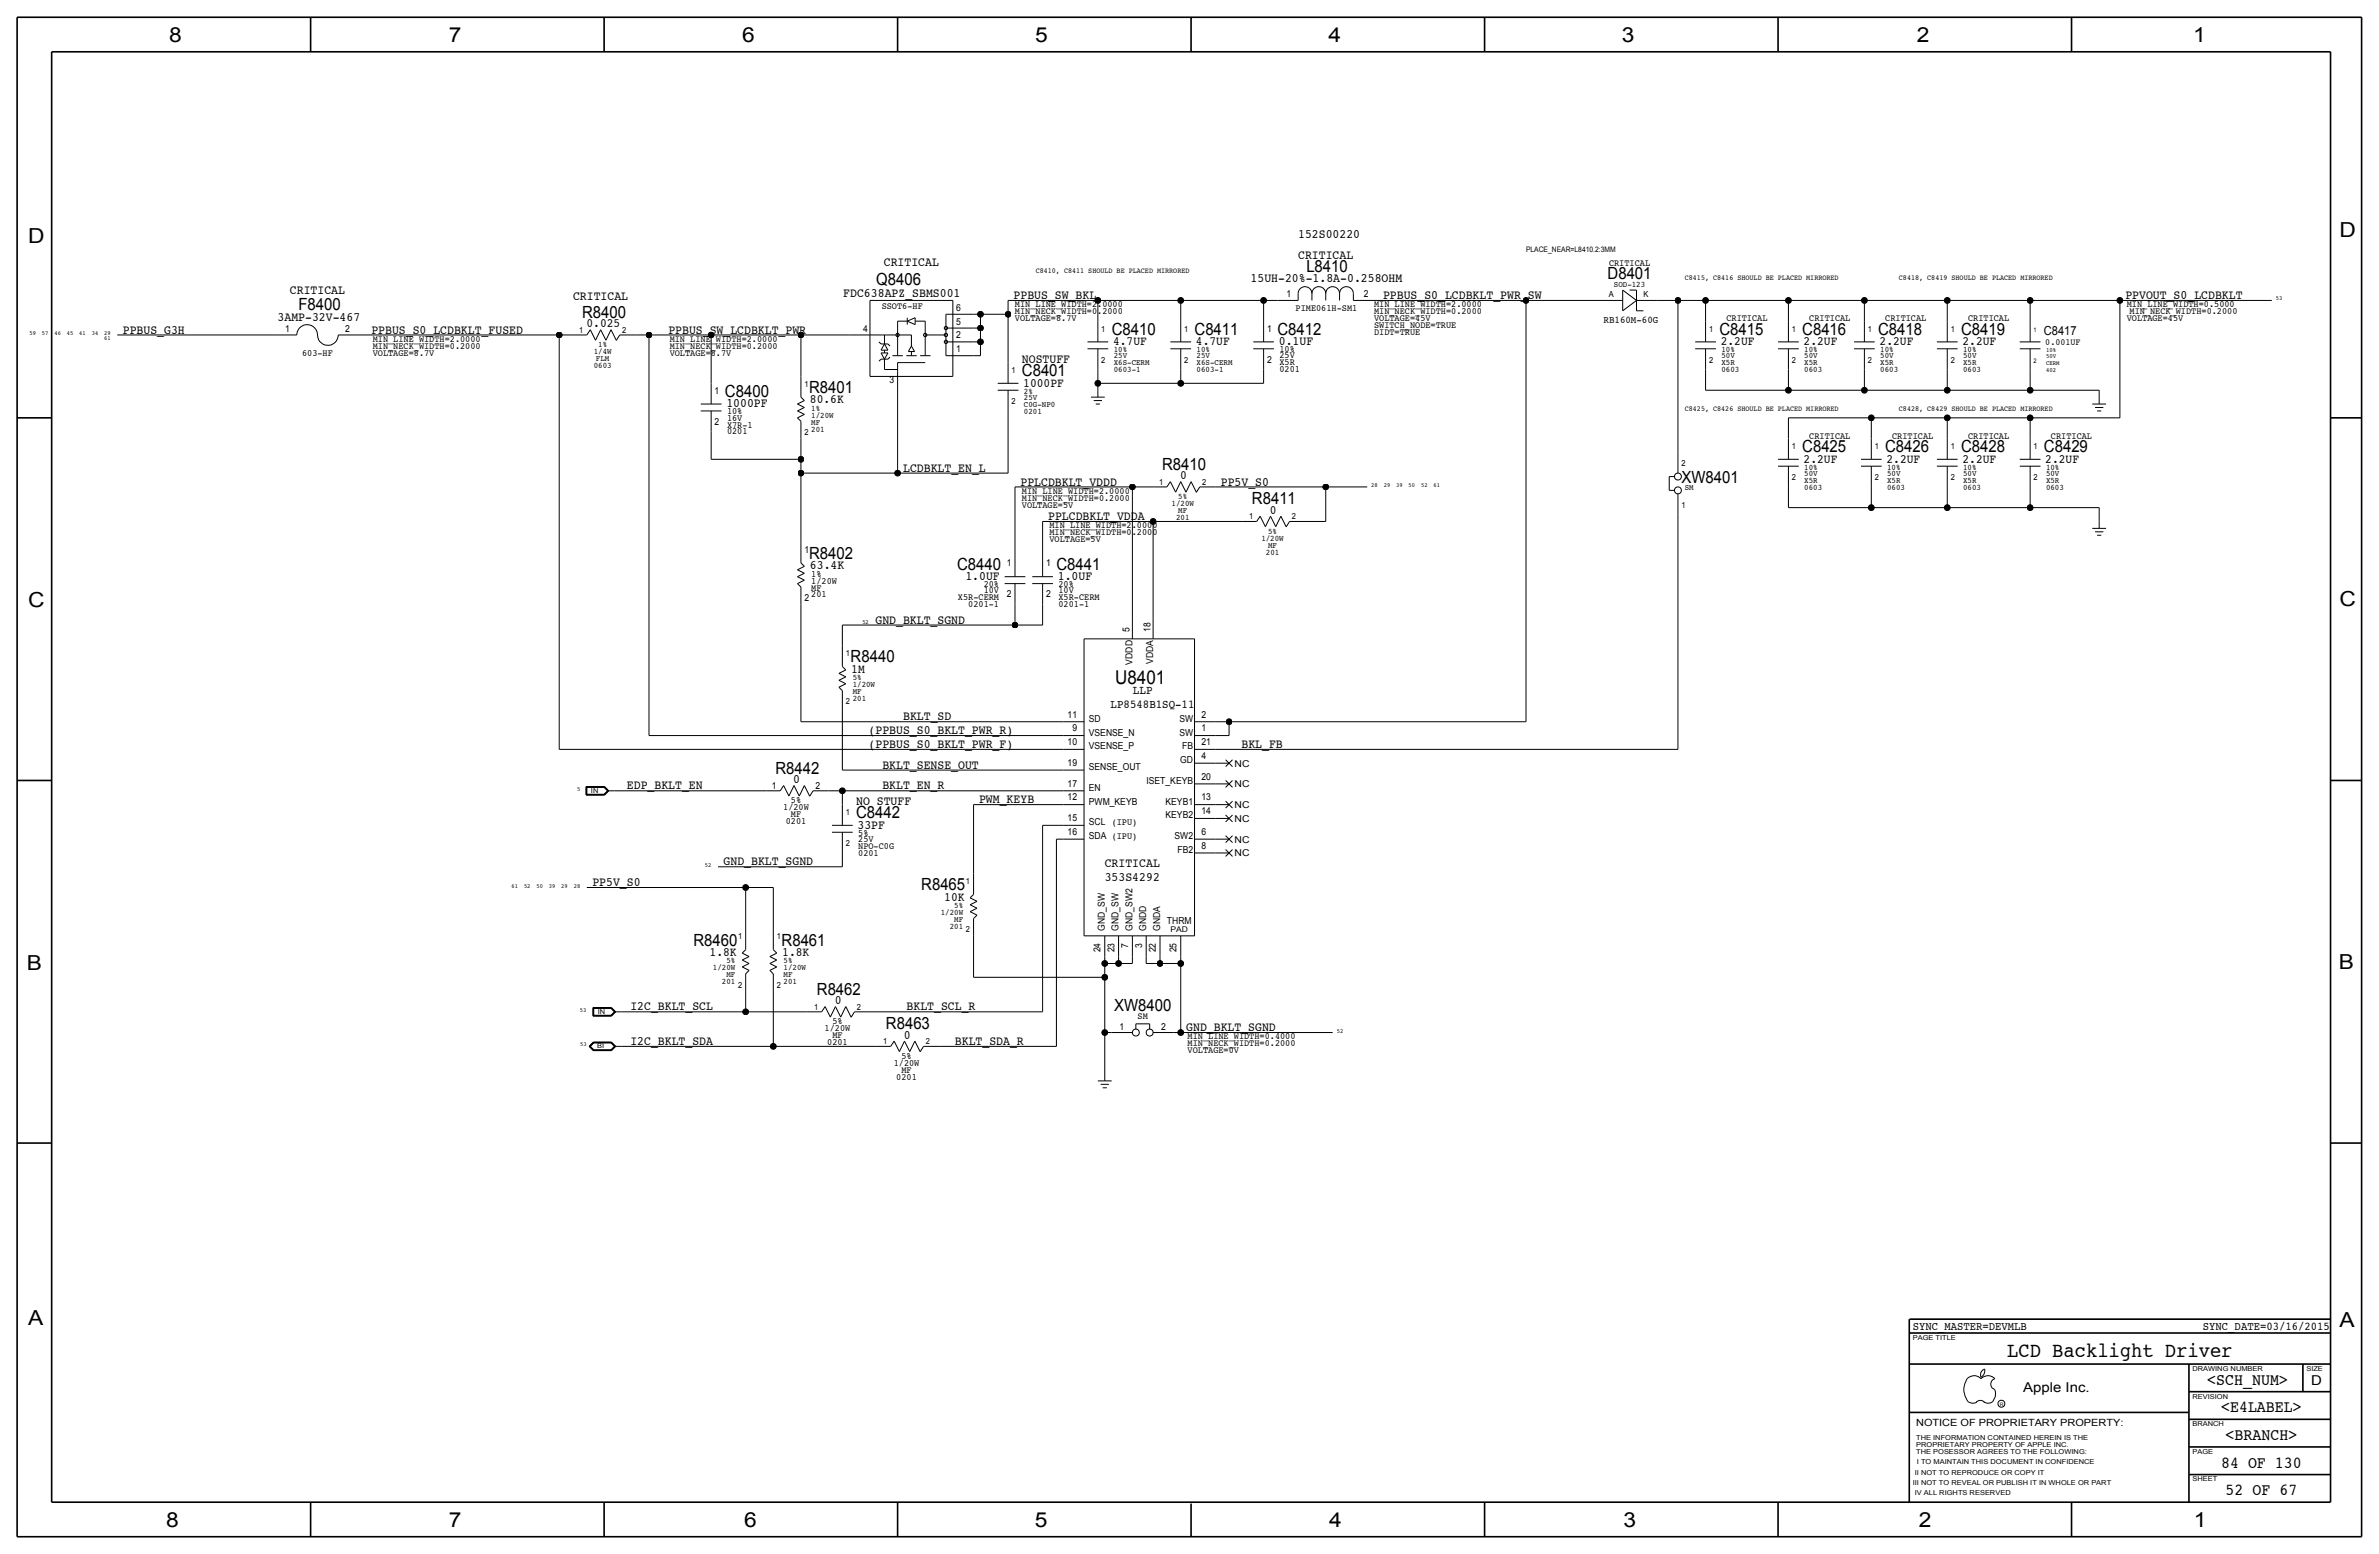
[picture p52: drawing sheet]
<svg xmlns="http://www.w3.org/2000/svg" width="875mm" height="572mm" viewBox="0 0 875 572" stroke-linecap="round" stroke-linejoin="round" font-family="sans-serif">
<defs><g id="words">
<text font-size="7.7" x="738.3" y="499.1">LCD Backlight Driver</text>
<g font-size="7.6">
<text x="62.2" y="15.5">8</text>
<text x="165" y="15.5">7</text>
<text x="273" y="15.5">6</text>
<text x="380.7" y="15.5">5</text>
<text x="488.6" y="15.5">4</text>
<text x="596.6" y="15.5">3</text>
<text x="705.1" y="15.5">2</text>
<text x="806.7" y="15.5">1</text>
<text x="10.4" y="89.4">D</text>
<text x="860.5" y="87.1">D</text>
<text x="10.4" y="223.3">C</text>
<text x="860.5" y="222.8">C</text>
<text x="9.8" y="356.6">B</text>
<text x="860.2" y="356.4">B</text>
<text x="10.4" y="487.4">A</text>
<text x="860.5" y="488.2">A</text>
<text x="61.2" y="561.6">8</text>
<text x="165" y="561.6">7</text>
<text x="273.8" y="561.6">6</text>
<text x="380.7" y="561.6">5</text>
<text x="488.9" y="561.6">4</text>
<text x="597.1" y="561.6">3</text>
<text x="705.8" y="561.6">2</text>
<text x="806.9" y="561.6">1</text>
</g>
<text font-size="7" x="410.2" y="251.5">U8401</text>
<g font-size="6.2">
<text x="480.5" y="100.1">L8410</text>
<text x="322.3" y="104.6">Q8406</text>
<text x="591.3" y="102.6">D8401</text>
<text x="109.8" y="114">F8400</text>
<text x="214.1" y="116.8">R8400</text>
<text x="408.9" y="123.2">C8410</text>
<text x="439.4" y="123.2">C8411</text>
<text x="469.8" y="123.2">C8412</text>
<text x="632.4" y="123.2">C8415</text>
<text x="662.9" y="123.2">C8416</text>
<text x="690.8" y="123.2">C8418</text>
<text x="721.3" y="123.2">C8419</text>
<text x="375.9" y="138.4">C8401</text>
<text x="266.6" y="146.1">C8400</text>
<text x="297.6" y="144.5">R8401</text>
<text x="662.9" y="166.4">C8425</text>
<text x="693.4" y="166.4">C8426</text>
<text x="721.3" y="166.4">C8428</text>
<text x="751.8" y="166.4">C8429</text>
<text x="427.5" y="172.7">R8410</text>
<text x="618.4" y="177.5">XW8401</text>
<text x="460.5" y="185.4">R8411</text>
<text x="297.6" y="205.5">R8402</text>
<text x="352.1" y="209.6">C8440</text>
<text x="388.6" y="209.6">C8441</text>
<text x="312.9" y="243.6">R8440</text>
<text x="285.2" y="284.5">R8442</text>
<text x="314.9" y="301">C8442</text>
<text x="338.8" y="327.4">R8465</text>
<text x="255" y="347.7">R8460</text>
<text x="287.5" y="347.7">R8461</text>
<text x="300.5" y="365.8">R8462</text>
<text x="409.8" y="371.9">XW8400</text>
<text x="325.9" y="378.5">R8463</text>
<text x="811.9" y="509.3">&lt;SCH_NUM&gt;</text>
<text x="817" y="519.4">&lt;E4LABEL&gt;</text>
<text x="818.6" y="529.6">&lt;BRANCH&gt;</text>
<text x="817" y="539.8">84 OF 130</text>
<text x="818.6" y="549.9">52 OF 67</text>
</g>
<g font-size="5">
<text x="850.1" y="509.3">D</text>
<text x="744.2" y="511.8">Apple Inc.</text>
</g>
<g font-size="4.7">
<text x="477.5" y="87.6">152S00220</text>
<text x="477.5" y="95.3">CRITICAL</text>
<text x="325.1" y="97.8">CRITICAL</text>
<text x="106.6" y="108">CRITICAL</text>
<text x="460" y="103.6">15UH-20%-1.8A-0.258OHM</text>
<text x="210.8" y="110.5">CRITICAL</text>
<text x="310.2" y="109.2">FDC638APZ_SBMS001</text>
<text x="372.8" y="110">PPBUS_SW_BKL</text>
<text x="508.7" y="110">PPBUS_S0_LCDBKLT_PWR_SW</text>
<text x="781.8" y="110">PPVOUT_S0_LCDBKLT</text>
<text x="102.1" y="118.2">3AMP-32V-467</text>
<text x="45.2" y="122.7">PPBUS_G3H</text>
<text x="136.6" y="122.7">PPBUS_S0_LCDBKLT_FUSED</text>
<text x="215.7" y="120.4">0.025</text>
<text x="245.8" y="122.7">PPBUS_SW_LCDBKLT_PWR</text>
<text x="409.4" y="127">4.7UF</text>
<text x="439.9" y="127">4.7UF</text>
<text x="470.4" y="127">0.1UF</text>
<text x="632.9" y="127">2.2UF</text>
<text x="663.4" y="127">2.2UF</text>
<text x="691.3" y="127">2.2UF</text>
<text x="721.8" y="127">2.2UF</text>
<text x="375.9" y="133.4">NOSTUFF</text>
<text x="376.4" y="142.2">1000PF</text>
<text x="267.2" y="149.9">1000PF</text>
<text x="297.9" y="148.3">80.6K</text>
<text x="332.2" y="173.5">LCDBKLT_EN_L</text>
<text x="663.4" y="170.2">2.2UF</text>
<text x="693.9" y="170.2">2.2UF</text>
<text x="721.8" y="170.2">2.2UF</text>
<text x="752.3" y="170.2">2.2UF</text>
<text x="375.4" y="178.6">PPLCDBKLT_VDDD</text>
<text x="434.1" y="176.3">0</text>
<text x="449" y="178.6">PP5V_S0</text>
<text x="385.5" y="191.3">PPLCDBKLT_VDDA</text>
<text x="467.1" y="189">0</text>
<text x="297.9" y="209.3">63.4K</text>
<text x="355.1" y="213.4">1.0UF</text>
<text x="389.1" y="213.4">1.0UF</text>
<text x="322" y="229.4">GND_BKLT_SGND</text>
<text x="313.1" y="247.4">1M</text>
<text x="332.2" y="264.9">BKLT_SD</text>
<text x="319.5" y="275.1">(PPBUS_S0_BKLT_PWR_F)</text>
<text x="319.5" y="270">(PPBUS_S0_BKLT_PWR_R)</text>
<text x="456.6" y="275.1">BKL_FB</text>
<text x="324.6" y="282.7">BKLT_SENSE_OUT</text>
<text x="230.6" y="290.3">EDP_BKLT_EN</text>
<text x="291.8" y="288">0</text>
<text x="324.6" y="290.3">BKLT_EN_R</text>
<text x="314.9" y="295.9">NO STUFF</text>
<text x="360.1" y="295.4">PWM_KEYB</text>
<text x="315.4" y="304.8">33PF</text>
<text x="266.1" y="318.3">GND_BKLT_SGND</text>
<text x="406.3" y="323.9">353S4292</text>
<text x="406.3" y="318.8">CRITICAL</text>
<text x="217.9" y="325.9">PP5V_S0</text>
<text x="347.3" y="331.2">10K</text>
<text x="261" y="351.5">1.8K</text>
<text x="287.7" y="351.5">1.8K</text>
<text x="231.9" y="371.6">I2C_BKLT_SCL</text>
<text x="307" y="369.3">0</text>
<text x="333.5" y="371.6">BKLT_SCL_R</text>
<text x="332.4" y="382">0</text>
<text x="436.3" y="379.2">GND_BKLT_SGND</text>
<text x="231.9" y="384.3">I2C_BKLT_SDA</text>
<text x="351.2" y="384.3">BKLT_SDA_R</text>
</g>
<text font-size="4.6" x="751.8" y="123.2">C8417</text>
<text font-size="4.5" x="416.7" y="255.3">LLP</text>
<g font-size="4.4">
<text x="408.5" y="260.4">LP8548B1SQ-11</text>
<text x="703.5" y="488.9">SYNC_MASTER=DEVMLB</text>
<text x="810.3" y="488.9">SYNC_DATE=03/16/2015</text>
</g>
<text font-size="3.8" x="589.8" y="118.8">RB160M-60G</text>
<text font-size="3.7" x="704.8" y="524.5">NOTICE OF PROPRIETARY PROPERTY:</text>
<g font-size="3.5">
<text x="591.8" y="97.8">CRITICAL</text>
<text x="324.3" y="113.8">SSOT6-HF</text>
<text x="373.3" y="113">MIN_LINE_WIDTH=2.0000</text>
<text x="473.2" y="109.2">1</text>
<text x="501.6" y="109.2">2</text>
<text x="505.4" y="113">MIN_LINE_WIDTH=2.0000</text>
<text x="782.3" y="113">MIN_LINE_WIDTH=0.5000</text>
<text x="351.7" y="119.4">5</text>
<text x="351.7" y="114.3">6</text>
<text x="373.3" y="115.6">MIN_NECK_WIDTH=0.2000</text>
<text x="373.3" y="118.1">VOLTAGE=8.7V</text>
<text x="476.5" y="114.6">PIME061H-SM1</text>
<text x="505.4" y="118.1">VOLTAGE=45V</text>
<text x="505.4" y="115.6">MIN_NECK_WIDTH=0.2000</text>
<text x="635" y="118.1">CRITICAL</text>
<text x="665.5" y="118.1">CRITICAL</text>
<text x="693.4" y="118.1">CRITICAL</text>
<text x="723.9" y="118.1">CRITICAL</text>
<text x="782.3" y="118.1">VOLTAGE=45V</text>
<text x="783.3" y="115.6">MIN_NECK_WIDTH=0.2000</text>
<text x="104.9" y="121.9">1</text>
<text x="126.9" y="121.9">2</text>
<text x="137.1" y="125.7">MIN_LINE_WIDTH=2.0000</text>
<text x="246.3" y="125.7">MIN_LINE_WIDTH=2.0000</text>
<text x="317.4" y="121.9">4</text>
<text x="351.7" y="124.5">2</text>
<text x="466" y="121.9">1</text>
<text x="505.4" y="120.7">SWITCH_NODE=TRUE</text>
<text x="505.4" y="123.2">DIDT=TRUE</text>
<text x="111.1" y="130.8">603-HF</text>
<text x="137.1" y="128.3">MIN_NECK_WIDTH=0.2000</text>
<text x="137.1" y="130.8">VOLTAGE=8.7V</text>
<text x="246.3" y="128.3">MIN_NECK_WIDTH=0.2000</text>
<text x="246.3" y="130.8">VOLTAGE=8.7V</text>
<text x="351.7" y="129.5">1</text>
<text x="470.6" y="131.8">25V</text>
<text x="470.6" y="129.5">10%</text>
<text x="752.3" y="127">0.001UF</text>
<text x="466" y="133.4">2</text>
<text x="470.6" y="134.4">X5R</text>
<text x="470.6" y="136.9">0201</text>
<text x="327.1" y="141">3</text>
<text x="262.8" y="144.8">1</text>
<text x="267.4" y="154.7">16V</text>
<text x="267.4" y="152.4">10%</text>
<text x="262.8" y="156.2">2</text>
<text x="267.4" y="157.2">X7R-1</text>
<text x="267.4" y="159.8">0201</text>
<text x="665.5" y="161.3">CRITICAL</text>
<text x="696" y="161.3">CRITICAL</text>
<text x="723.9" y="161.3">CRITICAL</text>
<text x="754.4" y="161.3">CRITICAL</text>
<text x="375.9" y="184.2">MIN_NECK_WIDTH=0.2000</text>
<text x="375.9" y="181.6">MIN_LINE_WIDTH=2.0000</text>
<text x="375.9" y="186.7">VOLTAGE=5V</text>
<text x="386" y="196.9">MIN_NECK_WIDTH=0.2000</text>
<text x="386" y="194.3">MIN_LINE_WIDTH=2.0000</text>
<text x="295.9" y="203.2">1</text>
<text x="386" y="199.4">VOLTAGE=5V</text>
<text x="370.3" y="208.3">1</text>
<text x="384.8" y="208.3">1</text>
<text x="298.4" y="212.1">1%</text>
<text x="298.4" y="214.6">1/20W</text>
<text x="361.8" y="215.9">20%</text>
<text x="389.3" y="215.9">20%</text>
<text x="295.9" y="221">2</text>
<text x="298.4" y="217.2">MF</text>
<text x="298.4" y="219.7">201</text>
<text x="352.4" y="220.7">X5R-CERM</text>
<text x="361.8" y="218.2">10V</text>
<text x="370.3" y="219.7">2</text>
<text x="384.8" y="219.7">2</text>
<text x="389.3" y="218.2">10V</text>
<text x="389.3" y="220.7">X5R-CERM</text>
<text x="356.1" y="223.3">0201-1</text>
<text x="389.3" y="223.3">0201-1</text>
<text x="415.5" y="232.4" transform="rotate(-90 415.5 232.4)">5</text>
<text x="423.1" y="232.4" transform="rotate(-90 423.1 232.4)">18</text>
<text x="416.5" y="244.4" transform="rotate(-90 416.5 244.4)">VDDD</text>
<text x="424.1" y="244.2" transform="rotate(-90 424.1 244.2)">VDDA</text>
<text x="392.7" y="263.9">11</text>
<text x="441.9" y="263.9">2</text>
<text x="394.4" y="269">9</text>
<text x="400.5" y="265.4">SD</text>
<text x="433.8" y="265.4">SW</text>
<text x="441.9" y="269">1</text>
<text x="392.7" y="274.1">10</text>
<text x="400.5" y="275.6">VSENSE_P</text>
<text x="400.5" y="270.5">VSENSE_N</text>
<text x="433.8" y="270.5">SW</text>
<text x="434.8" y="275.6">FB</text>
<text x="441.9" y="274.1">21</text>
<text x="392.7" y="281.7">19</text>
<text x="434.1" y="280.7">GD</text>
<text x="441.9" y="279.1">4</text>
<text x="454.1" y="281.9">NC</text>
<text x="400.5" y="283.2">SENSE_OUT</text>
<text x="441.9" y="286.8">20</text>
<text x="283.9" y="290.1">1</text>
<text x="299.9" y="290.1">2</text>
<text x="392.7" y="289.3">17</text>
<text x="400.5" y="290.8">EN</text>
<text x="421.7" y="288.3">ISET_KEYB</text>
<text x="454.1" y="289.6">NC</text>
<text x="288.1" y="297.9">1/20W</text>
<text x="290.9" y="295.4">5%</text>
<text x="392.7" y="294.4">12</text>
<text x="400.5" y="295.9">PWM_KEYB</text>
<text x="428.7" y="295.9">KEYB1</text>
<text x="441.9" y="294.4">13</text>
<text x="441.9" y="299.5">14</text>
<text x="454.1" y="297.2">NC</text>
<text x="289" y="303">0201</text>
<text x="290.9" y="300.5">MF</text>
<text x="392.7" y="302">15</text>
<text x="400.5" y="303.5">SCL (IPU)</text>
<text x="428.7" y="301">KEYB2</text>
<text x="454.1" y="302.3">NC</text>
<text x="315.7" y="307.3">5%</text>
<text x="315.7" y="309.6">25V</text>
<text x="392.7" y="307.1">16</text>
<text x="400.5" y="308.6">SDA (IPU)</text>
<text x="432" y="308.6">SW2</text>
<text x="441.9" y="307.1">6</text>
<text x="454.1" y="309.9">NC</text>
<text x="315.7" y="314.7">0201</text>
<text x="315.7" y="312.2">NPO-C0G</text>
<text x="433.1" y="313.7">FB2</text>
<text x="441.9" y="312.2">8</text>
<text x="454.1" y="315">NC</text>
<text x="429.2" y="339.9">THRM</text>
<text x="406.3" y="342.4" transform="rotate(-90 406.3 342.4)">GND_SW</text>
<text x="411.4" y="342.4" transform="rotate(-90 411.4 342.4)">GND_SW</text>
<text x="416.5" y="342.4" transform="rotate(-90 416.5 342.4)">GND_SW2</text>
<text x="421.6" y="342.4" transform="rotate(-90 421.6 342.4)">GNDD</text>
<text x="426.7" y="342.4" transform="rotate(-90 426.7 342.4)">GNDA</text>
<text x="404.8" y="350.2" transform="rotate(-90 404.8 350.2)">24</text>
<text x="409.9" y="350.2" transform="rotate(-90 409.9 350.2)">23</text>
<text x="415" y="348.5" transform="rotate(-90 415 348.5)">7</text>
<text x="420.1" y="348.5" transform="rotate(-90 420.1 348.5)">3</text>
<text x="425.1" y="350.2" transform="rotate(-90 425.1 350.2)">22</text>
<text x="432.8" y="350.2" transform="rotate(-90 432.8 350.2)">25</text>
<text x="306.2" y="376.7">5%</text>
<text x="418.4" y="374.6">SM</text>
<text x="303.3" y="379.2">1/20W</text>
<text x="306.2" y="381.8">MF</text>
<text x="411.8" y="379">1</text>
<text x="427.1" y="379">2</text>
<text x="436.8" y="382.3">MIN_LINE_WIDTH=0.4000</text>
<text x="304.3" y="384.3">0201</text>
<text x="331.6" y="389.4">5%</text>
<text x="436.8" y="387.4">VOLTAGE=0V</text>
<text x="436.8" y="384.8">MIN_NECK_WIDTH=0.2000</text>
<text x="328.7" y="391.9">1/20W</text>
<text x="331.6" y="394.5">MF</text>
<text x="329.7" y="397">0201</text>
</g>
<g font-size="3.1">
<text x="593.6" y="105.4">SOD-123</text>
<text x="591.8" y="109.2">A</text>
<text x="604.5" y="109.2">K</text>
<text x="213.1" y="122.4">1</text>
<text x="228.8" y="122.4">2</text>
<text x="405.1" y="121.9">1</text>
<text x="435.6" y="121.9">1</text>
<text x="628.6" y="121.9">1</text>
<text x="659.1" y="121.9">1</text>
<text x="687" y="121.9">1</text>
<text x="717.5" y="121.9">1</text>
<text x="218.4" y="130.3">1/4W</text>
<text x="220" y="127.8">1%</text>
<text x="409.6" y="129.5">10%</text>
<text x="409.7" y="131.8">25V</text>
<text x="440.1" y="131.8">25V</text>
<text x="440.1" y="129.5">10%</text>
<text x="633.2" y="129.5">10%</text>
<text x="633.2" y="131.8">50V</text>
<text x="663.7" y="129.5">10%</text>
<text x="663.7" y="131.8">50V</text>
<text x="691.6" y="129.5">10%</text>
<text x="691.6" y="131.8">50V</text>
<text x="722.1" y="131.8">50V</text>
<text x="722.1" y="129.5">10%</text>
<text x="218.4" y="135.4">0603</text>
<text x="219.2" y="132.8">FLM</text>
<text x="372.1" y="137.2">1</text>
<text x="405.1" y="133.4">2</text>
<text x="409.6" y="136.9">0603-1</text>
<text x="409.6" y="134.4">X6S-CERM</text>
<text x="435.6" y="133.4">2</text>
<text x="440.1" y="136.9">0603-1</text>
<text x="440.1" y="134.4">X6S-CERM</text>
<text x="628.6" y="133.4">2</text>
<text x="633.2" y="136.9">0603</text>
<text x="633.2" y="134.4">X5R</text>
<text x="659.1" y="133.4">2</text>
<text x="663.7" y="136.9">0603</text>
<text x="663.7" y="134.4">X5R</text>
<text x="687" y="133.4">2</text>
<text x="691.6" y="136.9">0603</text>
<text x="691.6" y="134.4">X5R</text>
<text x="717.5" y="133.4">2</text>
<text x="722.1" y="136.9">0603</text>
<text x="722.1" y="134.4">X5R</text>
<text x="295.9" y="142.2">1</text>
<text x="372.1" y="148.6">2</text>
<text x="376.6" y="147.1">25V</text>
<text x="376.6" y="149.6">C0G-NP0</text>
<text x="376.6" y="144.8">2%</text>
<text x="298.4" y="153.7">1/20W</text>
<text x="298.4" y="151.1">1%</text>
<text x="376.6" y="152.1">0201</text>
<text x="295.9" y="160">2</text>
<text x="298.4" y="158.8">201</text>
<text x="298.4" y="156.2">MF</text>
<text x="659.1" y="165.1">1</text>
<text x="689.6" y="165.1">1</text>
<text x="717.5" y="165.1">1</text>
<text x="748" y="165.1">1</text>
<text x="618.4" y="171.5">2</text>
<text x="663.7" y="172.7">10%</text>
<text x="694.1" y="172.7">10%</text>
<text x="722.1" y="172.7">10%</text>
<text x="752.6" y="172.7">10%</text>
<text x="426.4" y="178.3">1</text>
<text x="442.2" y="178.3">2</text>
<text x="659.1" y="176.5">2</text>
<text x="663.7" y="177.5">X5R</text>
<text x="663.7" y="175">50V</text>
<text x="689.6" y="176.5">2</text>
<text x="694.1" y="175">50V</text>
<text x="694.1" y="177.5">X5R</text>
<text x="717.5" y="176.5">2</text>
<text x="722.1" y="177.5">X5R</text>
<text x="722.1" y="175">50V</text>
<text x="748" y="176.5">2</text>
<text x="752.6" y="175">50V</text>
<text x="752.6" y="177.5">X5R</text>
<text x="433.4" y="183.6">5%</text>
<text x="619.7" y="180.3">SM</text>
<text x="663.7" y="180.1">0603</text>
<text x="694.1" y="180.1">0603</text>
<text x="722.1" y="180.1">0603</text>
<text x="752.6" y="180.1">0603</text>
<text x="430.9" y="186.2">1/20W</text>
<text x="432.6" y="191.3">201</text>
<text x="433.4" y="188.7">MF</text>
<text x="459.4" y="191">1</text>
<text x="475.2" y="191">2</text>
<text x="618.4" y="186.7">1</text>
<text x="466.4" y="196.3">5%</text>
<text x="463.9" y="198.9">1/20W</text>
<text x="465.6" y="204">201</text>
<text x="466.4" y="201.4">MF</text>
<text x="311.1" y="241.3">1</text>
<text x="313.6" y="250.2">5%</text>
<text x="313.6" y="252.7">1/20W</text>
<text x="313.6" y="255.3">MF</text>
<text x="313.6" y="257.8">201</text>
<text x="311.1" y="259.1">2</text>
<text x="311.1" y="299.7">1</text>
<text x="311.1" y="311.2">2</text>
<text x="355.3" y="325.1">1</text>
<text x="351" y="334">5%</text>
<text x="346" y="336.6">1/20W</text>
<text x="349.3" y="341.6">201</text>
<text x="351" y="339.1">MF</text>
<text x="271.5" y="345.4">1</text>
<text x="285.7" y="345.4">1</text>
<text x="355.3" y="342.9">2</text>
<text x="262.2" y="356.9">1/20W</text>
<text x="267.2" y="354.3">5%</text>
<text x="267.2" y="359.4">MF</text>
<text x="288.2" y="354.3">5%</text>
<text x="288.2" y="356.9">1/20W</text>
<text x="288.2" y="359.4">MF</text>
<text x="265.5" y="361.9">201</text>
<text x="271.5" y="363.2">2</text>
<text x="285.7" y="363.2">2</text>
<text x="288.2" y="362">201</text>
<text x="299.4" y="371.3">1</text>
<text x="315.2" y="371.3">2</text>
<text x="324.8" y="384">1</text>
<text x="340.6" y="384">2</text>
</g>
<text font-size="2.9" x="430.5" y="342.9">PAD</text>
<g font-size="2.8">
<text x="561.3" y="92.7">PLACE_NEAR=L8410.2:3MM</text>
<text x="380.9" y="100.3">C8410, C8411 SHOULD BE PLACED MIRRORED</text>
<text x="619.7" y="102.9">C8415, C8416 SHOULD BE PLACED MIRRORED</text>
<text x="698.5" y="102.9">C8418, C8419 SHOULD BE PLACED MIRRORED</text>
<text x="619.7" y="151.1">C8425, C8426 SHOULD BE PLACED MIRRORED</text>
<text x="698.5" y="151.1">C8428, C8429 SHOULD BE PLACED MIRRORED</text>
</g>
<g font-size="2.5">
<text x="217.4" y="291.6">IN</text>
<text x="219.9" y="372.9">IN</text>
<text x="219.7" y="385.6">BI</text>
<text x="703.5" y="492.8">PAGE TITLE</text>
<text x="806.4" y="504.2">DRAWING NUMBER</text>
<text x="848.3" y="504.2">SIZE</text>
<text x="806.4" y="514.4">REVISION</text>
<text x="806.4" y="524.5">BRANCH</text>
<text x="704.8" y="532.1">PROPRIETARY PROPERTY OF APPLE INC.</text>
<text x="704.8" y="529.6">THE INFORMATION CONTAINED HEREIN IS THE</text>
<text x="704.8" y="534.7">THE POSESSOR AGREES TO THE FOLLOWING:</text>
<text x="705.1" y="538.5">I TO MAINTAIN THIS DOCUMENT IN CONFIDENCE</text>
<text x="806.4" y="534.7">PAGE</text>
<text x="704.3" y="542.3">II NOT TO REPRODUCE OR COPY IT</text>
<text x="806.4" y="544.8">SHEET</text>
<text x="703.5" y="546.1">III NOT TO REVEAL OR PUBLISH IT IN WHOLE OR PART</text>
<text x="704.3" y="549.9">IV ALL RIGHTS RESERVED</text>
</g>
<g font-size="2.3">
<text x="837.1" y="110.5">53</text>
<text x="10.9" y="123.2">59</text>
<text x="15.4" y="123.2">57</text>
<text x="20" y="123.2">46</text>
<text x="24.6" y="123.2">45</text>
<text x="29.2" y="123.2">41</text>
<text x="33.7" y="123.2">34</text>
<text x="38.3" y="125">61</text>
<text x="38.3" y="123.2">29</text>
<text x="748" y="121.9">1</text>
<text x="752.6" y="131.8">50V</text>
<text x="752.6" y="129.5">10%</text>
<text x="748" y="133.3">2</text>
<text x="752.6" y="136.9">402</text>
<text x="752.6" y="134.4">CERM</text>
<text x="504.4" y="179.1">28</text>
<text x="509" y="179.1">29</text>
<text x="513.5" y="179.1">39</text>
<text x="518.1" y="179.1">50</text>
<text x="522.7" y="179.1">52</text>
<text x="527.3" y="179.1">61</text>
<text x="317.2" y="229.4">52</text>
<text x="212.3" y="290.8">5</text>
<text x="259.3" y="318.8">52</text>
<text x="188.2" y="326.4">61</text>
<text x="192.7" y="326.4">52</text>
<text x="197.3" y="326.4">50</text>
<text x="201.9" y="326.4">39</text>
<text x="206.5" y="326.4">29</text>
<text x="211" y="326.4">28</text>
<text x="213.3" y="372.1">53</text>
<text x="491.7" y="379.7">52</text>
<text x="213.4" y="384.8">53</text>
</g>
<text font-size="1.8" x="735.5" y="516.9">R</text>
</g></defs>
<g fill="none" stroke="#000" stroke-width=".37">
<path d="M320 110.5v27.9zM320 110.5h30.5zM330.1 118.1h3.6zM330.1 118.1v12.7zM333.7 118.1l2.9 1.3zM333.7 118.1l2.9-1.3zM333.7 116.8v2.6zM336.6 116.8v2.6zM336.6 118.1h3.7zM340.3 118.1v12.7zM347.9 115.6h10.2zM347.9 115.6v15.2z"/>
<path d="M350.5 110.5v27.9zM358.1 115.6h2.5zM360.6 115.6v5zM360.6 115.6h10.2zM370.8 110.5v5.1zM370.8 115.6v17.8zM370.8 110.5h33zM403.8 110.5h30.5zM403.8 110.5v7.6zM403.8 118.1v7.6zM434.3 110.5h30.5zM434.3 110.5v7.6z"/>
<path d="M434.3 118.1v7.6zM464.8 110.5h5zM464.8 110.5v7.6zM464.8 118.1v7.6zM469.8 110.5h7.7zM477.5 108a2.54 2.54 0 0 1 2.5-2.6 2.54 2.54 0 0 1 2.5 2.6 2.54 2.54 0 0 1 2.6-2.6 2.54 2.54 0 0 1 2.5 2.6 2.54 2.54 0 0 1 2.6-2.6 2.54 2.54 0 0 1 2.5 2.6 2.54 2.54 0 0 1 2.5-2.6 2.54 2.54 0 0 1 2.6 2.6M477.5 108v2.5zM482.5 108v2.5zM487.6 108v2.5zM492.7 108v2.5zM497.8 110.5h7.6zM497.8 108v2.5z"/>
<path d="M505.4 110.5h55.9zM561.3 110.5h27.9zM561.3 110.5v154.9zM589.2 110.5h7.6zM596.8 106.7v7.6zM596.8 106.7l5.1 3.8zM596.8 114.3l5.1-3.8zM599.4 106.7h2.5zM601.9 110.5h7.6zM601.9 114.3h2.6zM601.9 106.7v7.6zM609.5 110.5h7.7z"/>
<path d="M617.2 110.5h10.1zM617.2 110.5v55.9zM627.3 110.5h30.5zM627.3 110.5v7.6zM627.3 118.1v7.6zM657.8 110.5h27.9zM657.8 110.5v7.6zM657.8 118.1v7.6zM685.7 110.5h30.5zM685.7 110.5v7.6zM685.7 118.1v7.6zM716.2 110.5h30.5z"/>
<path d="M716.2 110.5v7.6zM716.2 118.1v7.6zM746.7 110.5h33zM746.7 110.5v7.6zM746.7 118.1v7.6zM779.7 110.5h55.9zM779.7 110.5v43.2zM43.1 123.2h58.4zM101.5 123.2h7.7zM109.2 123.2a3.8 3.8 0 0 1 4.1-3.8 3.8 3.8 0 0 1 3.5 4.3 3.8 3.8 0 0 0 4.1 3.3 3.8 3.8 0 0 0 3.5-3.8M124.4 123.2h7.6zM132 123.2h73.7z"/>
<path d="M205.7 123.2v152.4zM205.7 123.2h5.1zM210.8 123.2h5zM217.1 121.3l1.9 3.8zM217.1 121.3l-1.3 1.9zM220.9 121.3l-1.9 3.8zM220.9 121.3l2 3.8zM224.7 121.3l-1.8 3.8zM224.7 121.3l2 3.8zM227.9 123.2h5.7zM227.9 123.2l-1.2 2zM233.6 123.2h5.1z"/>
<path d="M238.7 123.2h22.9zM238.7 123.2v147.3zM261.6 123.2h33zM261.6 123.2v17.8zM294.6 123.2v15.2zM294.6 123.2h17.8zM294.6 138.4v7.7zM312.4 123.2h12.3zM320 138.4h30.5zM323.3 125.7l.8 .8zM324.1 132.1l-.8 .7zM324.1 129.8l1.2 2.3z"/>
<path d="M324.1 128.8h2.5zM324.1 126.5h2.5zM324.1 132.1h2.5zM324.1 129.8h2.5zM324.7 123.2h1.2zM325.3 126.5l1.3 2.3zM325.3 135.9h4.8zM325.3 132.1v3.8zM325.3 128.8v1zM325.3 126.5l-1.2 2.3zM325.3 123.2v3.3zM325.9 123.2h9.3z"/>
<path d="M326.6 126.5l.8 .8zM326.6 129.8l-1.3 2.3zM327.4 131.3l-.8 .8zM328.3 130.8h3.8zM330.1 133.4h10.2zM330.1 136.5v9.6zM330.1 133.4v1.9zM330.1 135.3v1.2zM333.3 130.8h3.9zM334.1 129.3h2.3zM335.2 123.2v4.1zM335.2 127.3l-1.1 2z"/>
<path d="M335.2 127.3l1.2 2zM335.2 129.3v1.5zM338.4 130.8h3.8zM340.3 123.2h7.6zM347.9 125.7h10.2zM347.9 120.7h10.2zM347.9 130.8h10.2zM358.1 130.8h2.5zM358.1 125.7h2.5zM358.1 120.7h2.5zM360.6 120.7v5zM360.6 125.7v5.1z"/>
<path d="M370.8 133.4v7.6zM400 125.7h7.6zM400 128.3h7.6zM403.8 135.9v5.1zM403.8 128.3v7.6zM430.5 128.3h7.6zM430.5 125.7h7.6zM434.3 135.9v5.1zM434.3 128.3v7.6zM461 128.3h7.6zM461 125.7h7.6zM464.8 135.9v5.1z"/>
<path d="M464.8 128.3v7.6zM623.5 128.3h7.6zM623.5 125.7h7.6zM627.3 135.9v7.6zM627.3 128.3v7.6zM654 125.7h7.6zM654 128.3h7.6zM657.8 135.9v7.6zM657.8 128.3v7.6zM681.9 128.3h7.7zM681.9 125.7h7.7zM685.7 135.9v7.6z"/>
<path d="M685.7 128.3v7.6zM712.4 128.3h7.6zM712.4 125.7h7.6zM716.2 135.9v7.6zM716.2 128.3v7.6zM742.9 125.7h7.6zM742.9 128.3h7.6zM746.7 135.9v7.6zM746.7 128.3v7.6zM257.8 151.1h7.6zM257.8 148.6h7.6zM261.6 158.8v10.1z"/>
<path d="M261.6 141v7.6zM261.6 151.1v7.7zM293.3 153.7l1.3 1.2zM293.3 151.1l2.6 1.3zM293.3 148.6l2.6 1.3zM293.3 148.6l2.6-1.3zM293.3 153.7l2.6-1.3zM293.3 151.1l2.6-1.2zM294.6 146l1.3 1.3zM294.6 154.9v6.4zM330.1 146.1v27.9zM367 143.5h7.6z"/>
<path d="M367 141h7.6zM370.8 151.1v22.9zM370.8 143.5v7.6zM401.3 146.1h5zM402.3 147.3h3zM403 148.6h1.6zM403.8 141h30.5zM403.8 141v2.5zM403.8 143.5v2.6zM434.3 141h30.5zM627.3 143.5h30.5zM657.8 143.5h27.9z"/>
<path d="M657.8 153.7v7.6zM657.8 153.7h30.5zM685.7 143.5h30.5zM688.3 153.7h27.9zM688.3 153.7v7.6zM716.2 153.7v7.6zM716.2 153.7h30.5zM716.2 143.5h30.5zM746.7 153.7v7.6zM746.7 143.5h25.4zM746.7 153.7h33zM769.6 148.6h5z"/>
<path d="M770.6 149.9h3zM771.3 151.1h1.6zM772.1 143.5v2.6zM772.1 146.1v2.5zM261.6 168.9h33zM294.6 161.3v7.6zM294.6 168.9v5.1zM294.6 174h35.5zM294.6 174v25.4zM330.1 174h40.7zM373.3 179.1v25.4zM373.3 179.1h43.2z"/>
<path d="M416.5 179.1h7.6zM416.5 179.1v48.2zM424.1 179.1h5.1zM430.5 177.1l1.9 3.9zM430.5 177.1l-1.3 2zM434.3 177.1l-1.9 3.9zM434.3 177.1l1.9 3.9zM438.1 177.1l-1.9 3.9zM438.1 177.1l1.9 3.9zM441.3 179.1h5.7zM441.3 179.1l-1.3 2zM447 179.1h40.6z"/>
<path d="M487.6 179.1v12.7zM487.6 179.1h15.3zM614 175.3h1.9zM614 175.3v5zM617.2 166.4v7.6zM654 168.9h7.6zM654 171.5h7.6zM657.8 179.1v7.6zM657.8 161.3v7.6zM657.8 171.4v7.7zM684.5 171.5h7.6zM684.5 168.9h7.6z"/>
<path d="M688.3 179.1v7.6zM688.3 161.3v7.6zM688.3 171.4v7.7zM712.4 171.5h7.6zM712.4 168.9h7.6zM716.2 179.1v7.6zM716.2 161.3v7.6zM716.2 171.4v7.7zM742.9 168.9h7.6zM742.9 171.5h7.6zM746.7 179.1v7.6zM746.7 161.3v7.6z"/>
<path d="M746.7 171.4v7.7zM294.6 199.4v7.6zM383.5 191.8h40.6zM383.5 191.8v12.7zM424.1 191.8h33zM424.1 191.8v35.5zM457.1 191.8h5.1zM463.5 189.8l1.9 3.9zM463.5 189.8l-1.3 2zM467.3 189.8l-1.9 3.9zM467.3 189.8l1.9 3.9zM471.1 189.8l-1.9 3.9z"/>
<path d="M471.1 189.8l1.9 3.9zM474.3 191.8h5.7zM474.3 191.8l-1.3 2zM480 191.8h7.6zM614 180.3h1.9zM617.2 189.2v86.4zM617.2 181.6v7.6zM657.8 186.7h30.5zM688.3 186.7h27.9zM716.2 186.7h30.5zM746.7 186.7h25.4zM769.6 194.3h5z"/>
<path d="M770.6 195.6h3zM771.3 196.9h1.6zM772.1 186.7v5.1zM772.1 191.8v2.5zM293.3 214.6l1.3 1.3zM293.3 212.1l2.6 1.3zM293.3 209.6l2.6 1.2zM293.3 209.6l2.6-1.3zM293.3 214.6l2.6-1.2zM293.3 212.1l2.6-1.3zM294.6 207l1.3 1.3zM294.6 215.9v6.4z"/>
<path d="M369.5 212.1h7.6zM369.5 214.6h7.6zM373.3 204.5v7.6zM373.3 214.6v7.7zM379.7 214.6h7.6zM379.7 212.1h7.6zM383.5 204.5v7.6zM383.5 214.6v7.7zM294.6 222.3v43.1zM309.8 229.9h63.5zM309.8 229.9v7.6zM309.8 237.5v7.6z"/>
<path d="M373.3 222.3v7.6zM373.3 229.9h10.2zM383.5 222.2v7.7zM398.7 235v109.2zM398.7 235h40.7zM416.5 227.3v7.7zM424.1 227.3v7.7zM439.4 235v109.2zM308.6 252.7l1.2 1.3zM308.6 250.2l2.5 1.3zM308.6 247.7l2.5 1.2zM308.6 247.7l2.5-1.3z"/>
<path d="M308.6 252.7l2.5-1.2zM308.6 250.2l2.5-1.3zM309.8 254v6.4zM309.8 245.1l1.3 1.3zM205.7 275.6h185.4zM238.7 270.5h152.4zM294.6 265.4h96.5zM309.8 260.4v22.8zM391.1 275.6h7.6zM391.1 270.5h7.6zM391.1 265.4h7.6zM439.4 275.6h7.6z"/>
<path d="M439.4 270.5h7.6zM439.4 265.4h7.6zM447 265.4h5.1zM447 275.6h170.2zM447 270.5h5.1zM450.8 279.4l2.5 2.5zM452.1 265.4h109.2zM452.1 265.4v5.1zM453.3 279.4l-2.5 2.5zM215.5 289.3v3.1zM215.5 292.4h6.9zM215.5 289.3h6.9z"/>
<path d="M215.6 289.4h6.7zM215.6 289.4v2.9zM215.6 292.3h6.7zM215.7 289.5v2.7zM215.7 292.2h6.5zM215.7 289.5h6.5zM215.8 289.6h6.4zM215.8 289.6v2.5zM215.8 292.1h6.4zM222.2 289.6l1.3 1.2zM222.2 292.1l1.3-1.3zM222.2 292.2l1.4-1.4z"/>
<path d="M222.3 289.5l1.3 1.3zM222.3 289.4l1.5 1.4zM222.4 289.3l1.5 1.5zM222.4 292.4l1.5-1.6zM223.5 290.8h2.5zM223.8 290.8l-1.5 1.5zM226 290.8h55.9zM281.9 290.8h5.1zM288.2 288.9l-1.2 1.9zM288.2 288.9l2 3.9zM292 288.9l-1.8 3.9zM292 288.9l2 3.9z"/>
<path d="M295.9 288.9l-1.9 3.9zM295.9 288.9l1.9 3.9zM299.1 290.8l-1.3 2.1zM299.1 290.8h5.6zM304.7 290.8h5.1zM309.8 283.2h81.3zM309.8 290.8h81.3zM309.8 290.8v5.1zM309.8 295.9v7.6zM358.1 295.9h33zM358.1 295.9v25.4zM391.1 283.2h7.6z"/>
<path d="M391.1 290.8h7.6zM391.1 295.9h7.6zM439.4 288.3h7.6zM439.4 295.9h7.6zM439.4 280.7h7.6zM447 288.3h5.1zM447 295.9h5.1zM447 280.7h5.1zM450.8 299.7l2.5 2.6zM450.8 294.6l2.5 2.6zM450.8 287l2.5 2.6zM453.3 299.7l-2.5 2.6z"/>
<path d="M453.3 294.6l-2.5 2.6zM453.3 287l-2.5 2.6zM264.1 318.8h45.7zM306 303.5h7.6zM306 306.1h7.6zM309.8 313.7v5.1zM309.8 306.1v7.6zM383.5 303.5h7.6zM383.5 303.5v68.6zM388.6 308.6h2.5zM388.6 308.6v76.2zM391.1 303.5h7.6z"/>
<path d="M391.1 308.6h7.6zM439.4 313.7h7.6zM439.4 301h7.6zM439.4 308.6h7.6zM447 301h5.1zM447 308.6h5.1zM447 313.7h5.1zM450.8 312.4l2.5 2.6zM450.8 307.3l2.5 2.6zM453.3 312.4l-2.5 2.6zM453.3 307.3l-2.5 2.6zM215.8 326.4h58.5z"/>
<path d="M274.3 326.4h10.1zM274.3 326.4v15.2zM284.4 326.4v15.2zM356.8 330.2l1.3-1.3zM356.8 330.2l2.6 1.3zM356.8 335.3l2.6 1.3zM356.8 332.7l2.6 1.3zM356.8 335.3l2.6-1.3zM356.8 332.7l2.6-1.2zM358.1 321.3v7.6zM358.1 337.8v6.4zM359.4 336.6l-1.3 1.2z"/>
<path d="M273 350.5l1.3-1.3zM273 350.5l2.5 1.3zM273 355.6l2.5 1.3zM273 353.1l2.5 1.2zM273 355.6l2.5-1.3zM273 353.1l2.5-1.3zM274.3 341.6v7.6zM274.3 358.1v6.4zM275.5 356.9l-1.2 1.2zM283.2 356.9l1.2 1.2zM283.2 354.3l2.5 1.3zM283.2 351.8l2.5 1.3z"/>
<path d="M283.2 351.8l2.5-1.3zM283.2 356.9l2.5-1.3zM283.2 354.3l2.5-1.2zM284.4 341.6v7.6zM284.4 358.1v6.4zM284.4 349.2l1.3 1.3zM358.1 359.4h48.2zM358.1 344.2v15.2zM398.7 344.2h40.7zM406.3 354.3h5.1zM406.3 351.8v2.5zM406.3 354.3v5.1z"/>
<path d="M406.3 359.4v20.3zM406.3 344.2v7.6zM411.4 354.3h5.1zM411.4 351.8v2.5zM411.4 344.2v7.6zM416.5 351.8v2.5zM416.5 344.2v7.6zM421.6 354.3h5.1zM421.6 351.8v2.5zM421.6 344.2v7.6zM426.7 354.3h7.6zM426.7 351.8v2.5z"/>
<path d="M426.7 344.2v7.6zM434.3 354.3v25.4zM434.3 351.8v2.5zM434.3 344.2v7.6zM218.1 370.5h6.8zM218.1 370.5v3.2zM218.1 373.7h6.8zM218.2 370.6v3zM218.2 373.6h6.6zM218.2 370.6h6.6zM218.3 370.7v2.8zM218.3 373.5h6.5z"/>
<path d="M218.3 370.7h6.5zM218.4 370.8h6.3zM218.4 370.8v2.6zM218.4 373.4h6.3zM224.7 370.8l1.3 1.3zM224.7 373.4l1.3-1.3zM224.8 373.5l1.4-1.4zM224.8 370.7l1.4 1.4zM224.8 373.6l1.5-1.5zM224.8 370.6l1.5 1.5zM224.9 373.7l1.6-1.6zM224.9 370.5l1.6 1.6z"/>
<path d="M226 372.1h2.5zM228.5 372.1h45.8zM274.3 372.1h22.8zM274.3 364.5v7.6zM284.4 364.5v20.3zM297.1 372.1h5.1zM303.5 370.2l1.9 3.8zM303.5 370.2l-1.3 1.9zM307.3 370.2l-1.9 3.8zM307.3 370.2l1.9 3.8zM311.1 370.2l-1.9 3.8zM311.1 370.2l1.9 3.8z"/>
<path d="M314.3 372.1h5.7zM314.3 372.1l-1.3 2zM320 372.1h63.5zM406.3 379.7h2.6zM406.3 379.7v15.3zM408.9 379.7h7.6zM417.8 376.5v2zM417.8 376.5h5.1zM422.9 376.5v2zM424.1 379.7h7.6zM431.7 379.7h2.6zM434.3 379.7h55.9z"/>
<path d="M216.7 384.8l1.5-1.6zM216.7 384.8l1.5 1.6zM216.8 384.8l1.5-1.5zM216.8 384.8l1.5 1.5zM217 384.8l1.3-1.4zM217 384.8l1.3 1.4zM217.1 384.8l1.3-1.3zM217.1 384.8l1.3 1.3zM218.2 383.2h6.7zM218.2 386.4h6.7zM218.3 383.3h6.5zM218.3 386.3h6.5z"/>
<path d="M218.3 386.2h6.5zM218.3 383.4h6.5zM218.4 386.1h6.3zM218.4 383.5h6.3zM224.7 383.5l1.3 1.3zM224.7 386.1l1.3-1.3zM224.8 386.2l1.4-1.4zM224.8 383.4l1.4 1.4zM224.8 386.3l1.5-1.5zM224.8 383.3l1.5 1.5zM224.9 386.4l1.6-1.6zM224.9 383.2l1.6 1.6z"/>
<path d="M226 384.8h2.5zM228.5 384.8h55.9zM284.4 384.8h38.1zM322.5 384.8h5.1zM328.9 382.9l1.9 3.8zM328.9 382.9l-1.3 1.9zM332.7 382.9l-1.9 3.8zM332.7 382.9l1.9 3.8zM336.5 382.9l-1.9 3.8zM336.5 382.9l1.9 3.8zM339.7 384.8h5.7zM339.7 384.8l-1.3 2z"/>
<path d="M345.4 384.8h43.2zM403.8 397.5h5.1zM404.8 398.8h3.1zM406.3 395v2.5zM405.6 400.1h1.5zM724.1 515.6l.5 .2a2.67 2.67 0 0 0 2.5-.2M726.8 515.7a2.09 2.09 0 0 1 3.1 0M728.6 506.5a2.69 2.69 0 0 0 1.3-3 2.26 2.26 0 0 0-1.3 3M729.7 515.6l.4 .2a2.67 2.67 0 0 0 2.6-.2M733.7 511.1a4.5 4.5 0 0 1-1 4.6M733.8 511a2.08 2.08 0 0 1-1.6-2 2.08 2.08 0 0 1 1.6-2 3.4 3.4 0 0 0-5.1 0 3.6 3.6 0 0 0-3.9-.8 3.6 3.6 0 0 0-2.3 3.3 7.1 7.1 0 0 0 1.6 6.2"/>
<circle cx="330.1" cy="123.2" r=".61"/>
<circle cx="340.3" cy="123.2" r=".61"/>
<circle cx="347.9" cy="120.7" r=".61"/>
<circle cx="347.9" cy="125.7" r=".61"/>
<circle cx="347.9" cy="123.2" r=".61"/>
<circle cx="617.2" cy="175.3" r="1.28"/>
<circle cx="617.2" cy="180.4" r="1.28"/>
<circle cx="417.8" cy="379.7" r="1.28"/>
<circle cx="422.9" cy="379.7" r="1.28"/>
<circle cx="736.1" cy="516.2" r="1.28"/>
</g>
<g fill="none" stroke="#000" stroke-width=".6" stroke-linecap="butt">
<path d="M6.3 6.4v558.7zM6.3 6.4h862.3zM19 19.1h838.2zM19 19.1v533.4zM114.2 6.4v12.7zM222.2 6.4v12.7zM330.1 6.4v12.7zM438.1 6.4v12.7zM546 6.4v12.7zM654 6.4v12.7zM761.9 6.4v12.7zM857.2 19.1v533.4z"/>
<path d="M868.6 6.4v558.7zM6.3 153.7h12.7zM857.2 153.7h11.4zM6.3 287h12.7zM857.2 287h11.4zM6.3 420.4h12.7zM857.2 420.4h11.4zM702.3 490.2h154.9zM702.3 485.1v5.1zM702.3 490.2v62.3zM702.4 485.1h154.8zM702.3 501.6h154.9z"/>
<path d="M702.3 519.4h102.8zM805.1 501.6v50.8zM805.1 511.8h52.1zM847 501.6v10.2zM805.1 522h52.1zM805.1 532.1h52.1zM19 552.5h838.2zM114.2 552.4v12.7zM222.2 552.5v12.7zM330.1 552.5v12.7zM438.1 553v12.1zM546 552.5v12.7z"/>
<path d="M654 552.5v12.7zM761.9 552.5v12.7zM805.1 542.3h52.1zM6.3 565.1h862.3z"/>
</g>
<g fill="#000" stroke="#000" stroke-width=".37">
<circle cx="360.6" cy="115.6" r="1.07"/>
<circle cx="370.8" cy="115.6" r="1.07"/>
<circle cx="403.8" cy="110.5" r="1.07"/>
<circle cx="434.3" cy="110.5" r="1.07"/>
<circle cx="464.8" cy="110.5" r="1.07"/>
<circle cx="561.3" cy="110.5" r="1.07"/>
<circle cx="617.2" cy="110.5" r="1.07"/>
<circle cx="627.3" cy="110.5" r="1.07"/>
<circle cx="657.8" cy="110.5" r="1.07"/>
<circle cx="685.7" cy="110.5" r="1.07"/>
<circle cx="716.2" cy="110.5" r="1.07"/>
<circle cx="746.7" cy="110.5" r="1.07"/>
<circle cx="779.7" cy="110.5" r="1.07"/>
<circle cx="205.7" cy="123.2" r="1.07"/>
<circle cx="238.7" cy="123.2" r="1.07"/>
<circle cx="261.6" cy="123.2" r="1.07"/>
<circle cx="294.6" cy="123.2" r="1.07"/>
<circle cx="360.6" cy="120.6" r="1.07"/>
<circle cx="360.6" cy="125.7" r="1.07"/>
<circle cx="403.8" cy="141" r="1.07"/>
<circle cx="434.3" cy="141" r="1.07"/>
<circle cx="657.8" cy="143.5" r="1.07"/>
<circle cx="685.7" cy="143.5" r="1.07"/>
<circle cx="688.3" cy="153.7" r="1.07"/>
<circle cx="716.2" cy="143.5" r="1.07"/>
<circle cx="716.2" cy="153.7" r="1.07"/>
<circle cx="746.7" cy="153.7" r="1.07"/>
<circle cx="746.7" cy="143.5" r="1.07"/>
<circle cx="294.6" cy="174" r="1.07"/>
<circle cx="294.6" cy="168.9" r="1.07"/>
<circle cx="330.1" cy="174" r="1.07"/>
<circle cx="416.5" cy="179.1" r="1.07"/>
<circle cx="487.6" cy="179.1" r="1.07"/>
<circle cx="424.1" cy="191.8" r="1.07"/>
<circle cx="688.3" cy="186.7" r="1.07"/>
<circle cx="716.2" cy="186.7" r="1.07"/>
<circle cx="746.7" cy="186.7" r="1.07"/>
<circle cx="373.3" cy="229.9" r="1.07"/>
<circle cx="452.1" cy="265.4" r="1.07"/>
<circle cx="309.8" cy="290.8" r="1.07"/>
<circle cx="274.3" cy="326.4" r="1.07"/>
<circle cx="406.3" cy="359.4" r="1.07"/>
<circle cx="406.3" cy="354.3" r="1.07"/>
<circle cx="411.4" cy="354.3" r="1.07"/>
<circle cx="426.7" cy="354.3" r="1.07"/>
<circle cx="434.3" cy="354.3" r="1.07"/>
<circle cx="274.3" cy="372.1" r="1.07"/>
<circle cx="406.3" cy="379.7" r="1.07"/>
<circle cx="434.3" cy="379.7" r="1.07"/>
<circle cx="284.4" cy="384.8" r="1.07"/>
</g>
<use href="#words"/>
</svg>
